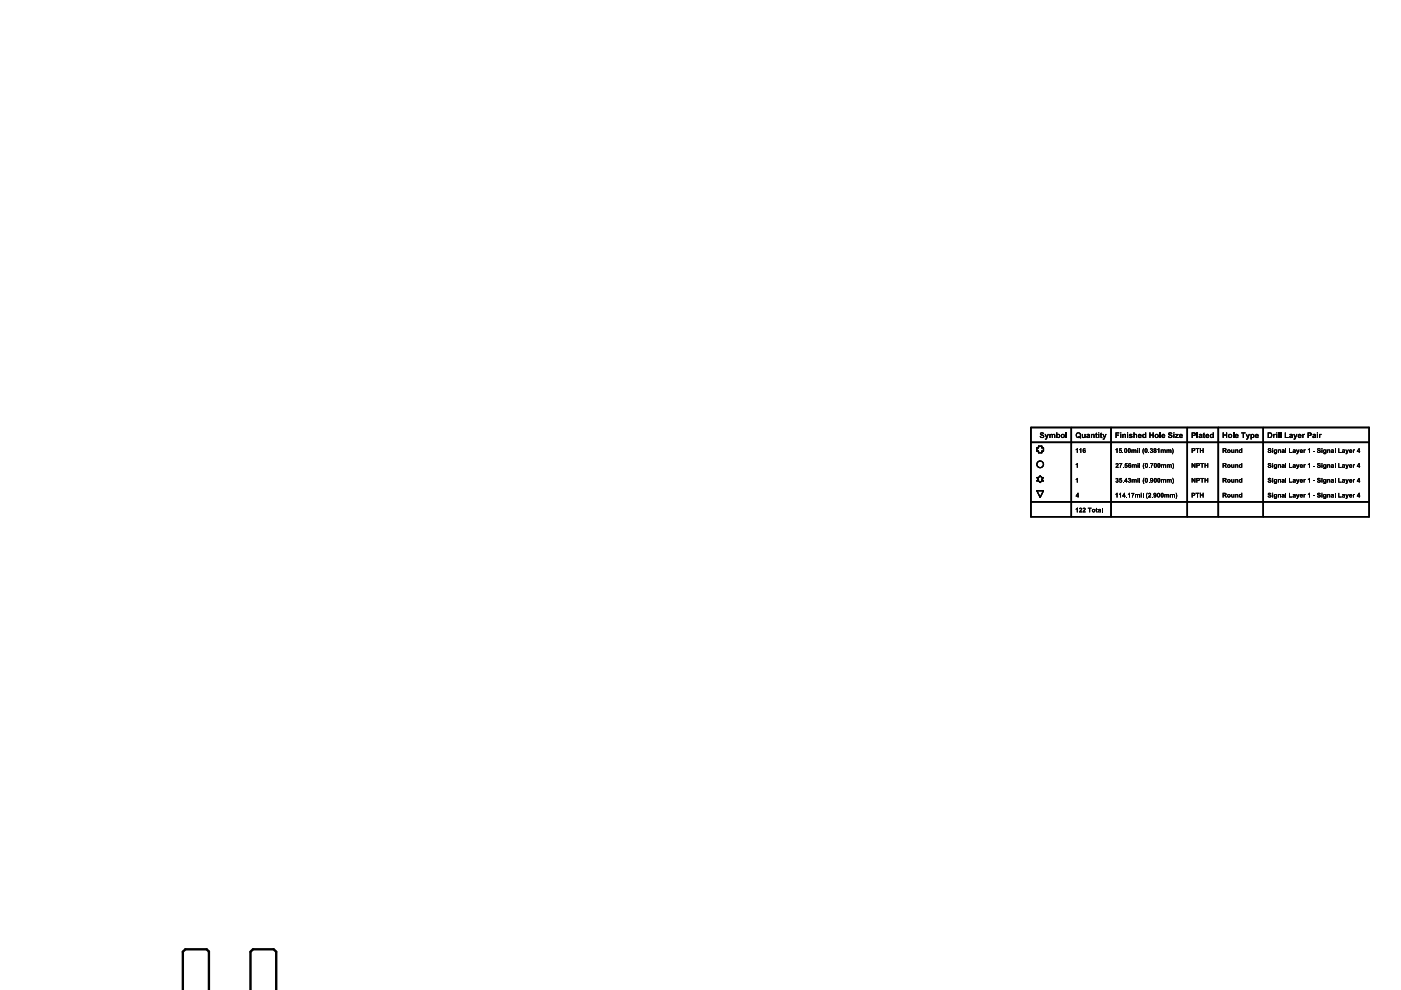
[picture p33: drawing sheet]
<svg xmlns="http://www.w3.org/2000/svg" width="297mm" height="210mm" viewBox="0 0 297 210" stroke-linecap="round" stroke-linejoin="round" font-family="sans-serif">
<g fill="none" stroke="#000" stroke-width=".25">
<path d="M219.8 94.9h.4v-.3h.7v.3h.3v.7h-.3v.4h-.7v-.4h-.4zM219.8 101.3h.4l.3-.4 .4 .4h.3l-.3 .3 .3 .4h-.3l-.4 .3-.3-.3h-.4l.4-.4zM219.8 104.1h1.4l-.7 1.4z"/>
<circle cx="220.5" cy="98.5" r=".7"/>
</g>
<path d="M218.6 90.6h71.7v19h-71.7zM218.6 93.8h71.7M227.1 90.6v19M235.6 90.6v19M251.7 90.6v19M258.3 90.6v19M267.8 90.6v19M218.6 106.4h71.7" fill="none" stroke="#000" stroke-width=".3"/>
<g fill="#000">
<path d="M220.5 91.8l.4-.1 .4 .1 .1 .2-.7-.1 .7 .4-.2 .5-.7-.1-.1-.2h.3l.1 .2 .4-.1-.1-.2-.6-.2zM221.5 92h.2l.2 .6 .2-.6h.3l-.6 1.2h-.2l-.1-.2 .3-.2zM222.5 92h.2v.1l.2-.1 .3 .1 .4-.1 .1 .8h-.2l-.1-.6-.2 .1v.5h-.2l-.1-.6-.2 .1v.5h-.2zM225.9 91.7h.3v1.1h-.3zM228.1 95.3l.4-.3v1h-.2v-.7l-.2 .1zM228.1 98.4l.4-.2v1h-.2v-.7l-.2 .1zM228.8 95.3l.4-.3v1h-.1v-.7l-.3 .1zM229.4 92h.2l.1 .7 .2-.1v-.6h.3v.8h-.2v-.1l-.2 .2-.3-.1zM231.3 92l.7 .1 .1 .7h-.3v-.6l-.3 .1v.5h-.2zM232.3 91.8l.2-.1v.3h.2v.2h-.2v.5l.2 .1h-.4zM233.3 91.8l.2-.1v.3h.2v.2h-.2v.5h.2v.1l-.4-.1zM233.7 92h.3l.2 .6 .2-.6h.2l-.3 1-.3 .2h-.2v-.2l.3-.2z"/>
<path d="M236.6 98.3l.2-.1 .3 .1v.3l-.3 .4h.4v.2h-.7l.5-.7-.2-.2-.3 .2zM236.5 95.3l.4-.3v1h-.2v-.7l-.2 .1zM236.5 91.7h.8v.2h-.6v.3h.5v.2h-.5v.4h-.2zM237.3 95.1h.5v.1h-.3l-.1 .2 .5 .1-.2 .5h-.4l-.1-.2 .2-.1 .2 .2 .1-.1-.1-.3-.4 .1zM237.3 98.2h.6l-.3 1h-.2v-.2l.3-.6h-.4zM238 95.8h.2v.2h-.2zM238.1 99h.2v.2h-.2zM238 92h.2v.1l.2-.1 .3 .1v.7h-.2v-.4a.18 .18 0 0 0-.2-.2 .18 .18 0 0 0-.1 .3v.3h-.2zM238.5 98.2h.5v.2h-.3l-.1 .2 .3-.1 .2 .2-.1 .4-.2 .1-.4-.3 .3 .1 .2-.1-.1-.2h-.4zM239.4 92.1l.6-.1 .1 .2h-.5l.5 .3v.3l-.5 .1-.2-.2h.5l-.5-.3zM240.3 91.7h.2v.4l.3-.1 .3 .1v.7h-.2l-.1-.6-.3 .1v.5h-.2zM239.9 95.3h.9l.1 .7h-.1l-.1-.6-.2 .1v.5h-.2v-.6l-.2 .1v.5h-.2z"/>
<path d="M240 98.5h.9l.1 .7h-.2v-.6l-.2 .1v.5h-.2l-.1-.6-.1 .1-.1 .5h-.1zM241.5 95h.2v1h-.2zM241.6 98.2h.2v1h-.2zM242.4 95.1l.2-.1-.2 .6 .2 .7h-.2l-.2-.4zM242.5 98.2h.1l-.1 .5 .1 .7h-.1l-.2-.5zM243.5 95.8h.1v.2h-.1zM243.5 99h.2v.2h-.2zM243.8 95.2l.2-.2 .4 .2-.1 .3 .2 .2-.2 .3-.4-.1-.1-.1 .4 .1 .1-.2-.2-.1 .1-.4-.4 .1zM243.9 98.2h.6l-.3 1-.2-.1 .3-.7h-.4zM243.7 91.7h.2v.4h.5v-.4h.2v1.1h-.2v-.5h-.5v.5h-.2zM245.4 95.3l.4-.3v1h-.2v-.7l-.2 .1zM245.9 91.7h.2v1.1h-.2z"/>
<path d="M246.1 95.3h.9l.1 .7h-.1l-.1-.6-.2 .1v.5h-.2v-.6l-.2 .1v.5h-.2zM246.2 98.5h.9l.1 .7h-.2v-.6l-.2 .1v.5h-.2l-.1-.6-.1 .1v.5h-.2zM247.7 91.8l.4-.1 .4 .2v.1h-.2l-.1-.1-.3 .1 .6 .3 .1 .3-.2 .2h-.7l-.1-.3h.3l.1 .2 .3-.2-.6-.3zM247.3 95.3h1l.1 .7h-.2l-.1-.6-.2 .1v.5h-.1l-.1-.6-.2 .1v.5h-.2zM247.4 98.5h.9l.1 .7h-.2v-.6l-.2 .1v.5h-.2v-.6l-.2 .1v.5h-.2zM248.5 95l.2 .1 .1 .4-.2 .8h-.1l.1-.5zM248.6 98.2h.1l.2 .5-.2 .7h-.1l.1-.4zM249.2 92h.7l-.5 .7h.5v.1h-.8l.5-.6h-.4zM252.7 98.2h.2l.4 .6v-.6h.1v1h-.2l-.4-.7v.7h-.1zM253.7 91.7h.3v1.1h-.3zM253.5 95h.8v.2h-.3v.8h-.2v-.8h-.3zM254.4 95h.2v.4h.4v-.4h.2v1h-.2v-.4h-.4v.4h-.2z"/>
<path d="M254.5 98.2h.8v.2h-.3v.8h-.2v-.8h-.3zM255.1 91.8l.2-.1v.3h.2v.2h-.2v.4l.2 .2h-.4l-.1-.6zM255.4 98.2h.2v.4h.4v-.4h.2v1h-.2v-.5h-.4v.5h-.2zM259.2 91.7h.3v.4h.4v-.4h.3v1.1h-.3v-.5h-.4v.5h-.3zM261.4 91.7h.2v1.1h-.2zM261.1 95.3h.1l.1 .6 .2-.2v-.4h.2v.7h-.6zM261.1 98.5h.1l.1 .5h.2v-.5h.2v.7l-.6-.1zM261.9 95.3l.6 .1v.6h-.1l-.1-.6-.2 .1v.5h-.2zM261.9 98.5h.6v.7h-.1l-.1-.6-.2 .1v.5h-.2zM263.2 91.7h.9v.2h-.3v.9h-.3v-.9h-.3zM264.1 92h.3l.2 .6 .2-.6h.2l-.4 1-.2 .2h-.2v-.2l.3-.2zM268.9 98.3l.4-.1 .2 .1v.2l-.3-.2-.2 .1 .5 .3v.4l-.4 .1-.3-.2v-.1l.3 .1 .3-.1-.5-.3z"/>
<path d="M268.9 95.1l.4-.1 .2 .2v.1l-.3-.1-.2 .1 .5 .3-.1 .4-.6-.1v-.2h.2l.1 .2 .3-.1-.5-.3zM269.9 92h.2v.1l.4-.1-.1 .2-.2 .1-.1 .5h-.2zM271 91.7h.3v1.1h-.3zM270.9 98.5h.6l.1 .7h-.2l-.1-.6-.2 .1v.5h-.2zM270.9 95.3l.6 .1 .1 .6h-.2l-.1-.6-.2 .1v.5h-.2zM271.5 91.7h.2v1.1h-.2zM272.4 91.7h.2v1h.6v.1h-.8zM272.5 98.2h.2v1h-.2zM272.5 95h.2v1h-.2zM273.3 98.2h.2v.8h.5v.2h-.7zM273.3 95.1h.2v.7h.5v.2h-.7zM274.2 92h.2l.2 .6 .2-.6h.3l-.4 1-.2 .2h-.2v-.2l.2-.2z"/>
<path d="M274.8 98.5h.2l.2 .5 .1-.5h.2l-.4 .9h-.3l.2-.2zM274.8 95.3h.2l.2 .5 .1-.5h.2l-.5 1h-.2l.2-.3zM276.1 92h.2v.1l.4-.1-.1 .2-.2 .1-.1 .5h-.2zM276.4 98.5h.5l-.3 .2v.5h-.2zM276.4 95.3h.5l-.3 .2v.5h-.2zM277.3 98.4l.4-.2v1h-.1v-.7l-.3 .1zM277.3 95.3l.4-.3v1h-.1v-.7l-.3 .1zM278.4 98.7h.4v.2h-.4zM278.4 95.6h.4v.1h-.4zM279.3 98.3l.2-.1 .4 .1 .1 .2-.6-.1 .6 .4-.1 .3h-.6l-.1-.2 .5 .1 .1-.2-.5-.2zM279.3 95.2l.2-.2 .4 .2 .1 .1h-.6l.6 .3-.1 .4-.6-.1-.1-.2h.2l.2 .2 .2-.1-.5-.3zM279.7 92h.2v.1l.3-.1v.2l-.3 .1v.5h-.2z"/>
<path d="M281.4 98.5h.6v.7h-.1l-.1-.6-.2 .1v.5h-.2zM281.4 95.3l.6 .1v.6h-.1l-.1-.6-.2 .2v.4h-.2zM283 98.2h.2v1h-.2zM283 95h.2v1h-.2zM283.8 98.2h.1v.8h.5v.2h-.6zM283.8 95.1h.1v.7h.5v.2h-.6zM285.3 98.5h.1l.2 .5 .2-.5h.2l-.5 .9h-.2v-.1l.2-.1zM285.3 95.3h.1l.2 .5 .2-.5h.2l-.5 1h-.2v-.2l.2-.1zM286.9 98.5h.4l-.3 .2v.5h-.1zM286.9 95.3h.4l-.1 .2h-.1l-.1 .5h-.1zM228.1 101.6l.4-.3v1h-.2v-.7l-.2 .2zM228.1 107.9l.4-.3v1h-.2v-.7l-.2 .2z"/>
<path d="M228.8 107.7l.3-.1 .3 .2v.2l-.4 .4h.4v.2h-.6l.4-.6-.1-.2-.3 .1zM229.6 107.7h.5v.4l-.3 .3h.4v.2h-.7l.5-.6-.1-.2-.4 .1zM230.6 107.7h.8v.1h-.3v.8h-.1v-.8h-.4zM232.4 107.8l.2-.1v.2h.1l-.1 .5 .1 .2-.3-.1zM233.6 107.7h.2v.9h-.2zM236.6 101.4h.5v.9h-.4l-.2-.1v-.1l.3 .1 .2-.1-.3-.2 .2-.4-.4 .1zM236.5 104.7l.4-.2v1h-.2v-.7l-.2 .1zM237.3 104.7l.4-.2v1h-.2v-.7l-.2 .1zM237.4 101.3h.5v.2h-.4v.2h.2l.2 .2-.2 .4-.4-.2h.4v-.3l-.4 .1zM238.1 102.1h.2v.2h-.2zM238.8 105.3h.1v.2h-.1zM239.2 101.5l.2-.2 .3 .1-.1 .4 .2 .3-.1 .2-.5-.1v-.1l.2 .1 .2-.1v-.2h-.2l.2-.4-.4 .1z"/>
<path d="M239.2 104.7l.4-.2v1h-.2v-.7l-.2 .1zM239.9 104.5h.6l-.3 1h-.2v-.2l.3-.6h-.4zM239.9 101.6h1l.1 .7h-.2v-.5h-.2v.5h-.2l-.1-.5h-.2v.5h-.2zM240.6 104.8h1l.1 .7h-.2v-.6h-.2v.6h-.2l-.1-.6-.1 .1-.1 .5h-.2zM241.6 101.3h.1v1h-.1zM242.2 104.5h.3v1h-.3zM242.5 101.3h.1l-.1 .4 .1 .9-.2-.1-.1-.5zM243.2 104.5h.1l-.1 .5 .1 .8-.2-.1-.1-.5zM243.5 102.1h.2v.2h-.2zM243.5 104.6l.2-.1 .3 .1 .1 .3-.4 .4h.4v.2h-.7l.5-.7-.1-.2-.4 .2zM244.2 105.3h.2v.2h-.2zM246.2 101.6h.9l.1 .7h-.2v-.5h-.2v.5h-.2v-.5h-.2v.5h-.2z"/>
<path d="M246.9 104.8h.9l.1 .7h-.2v-.6l-.2 .1v.5h-.2l-.1-.6h-.1l-.1 .6h-.1zM247.4 101.6h.9l.1 .7h-.2v-.5h-.2v.5h-.2v-.5h-.2v.5h-.2zM248.5 101.3l.4 .5-.2 .8h-.2l.2-.4zM248.1 104.8h.9l.1 .7h-.2v-.6l-.2 .1v.5h-.2v-.6l-.2 .1v.5h-.2zM249.3 104.5h.1l.2 .5-.2 .8h-.1l.1-.5zM252.7 101.3h.2l.4 .7v-.7h.1v1h-.2l-.4-.6v.6h-.1zM253.5 104.5h.8v.2h-.3v.8h-.2v-.8h-.3zM254.4 104.5h.2v.4h.4v-.4h.2v1h-.2v-.5h-.4v.5h-.2zM254.5 101.3h.8v.2h-.3v.8h-.2v-.8h-.3zM255.4 101.3h.2v.4h.4v-.4h.2v1h-.2v-.4h-.4v.4h-.2zM261.1 101.6h.1l.1 .6 .2-.1v-.5h.2v.7l-.6-.1zM261.1 104.8h.1l.1 .6 .2-.2v-.4h.2v.7l-.2-.1h-.4z"/>
<path d="M261.9 101.6l.6 .1v.6h-.1l-.1-.5-.2 .1v.4h-.2zM261.9 104.8h.6v.7h-.1l-.1-.6-.2 .1v.5h-.2zM268.8 101.5l.3-.2 .4 .1v.2h-.5l.5 .3v.4l-.6-.1-.1-.2 .4 .2 .2-.2-.5-.2zM268.9 104.6l.4-.1 .2 .1v.2l-.3-.2-.2 .1 .5 .3-.1 .4h-.6v-.3h.2l.1 .2 .3-.1-.5-.3zM270.9 101.6l.6 .1 .1 .6h-.2l-.1-.5h-.2v.5h-.2zM270.9 104.8h.6l.1 .7h-.2l-.1-.6-.2 .1v.5h-.2zM272.5 101.3h.2v1h-.2zM272.5 104.5h.2v1h-.2zM273.3 101.3h.2v.9h.5v.1h-.7zM273.3 104.5h.2v.8h.5v.2h-.7zM274.8 101.6h.2l.2 .5 .1-.5h.2l-.4 1h-.3l.2-.3zM274.8 104.8h.2l.2 .5 .1-.5h.2l-.5 1-.2-.1 .2-.2z"/>
<path d="M276.4 101.6h.5l-.3 .2v.5h-.2zM276.4 104.8h.5l-.3 .2v.5h-.2zM277.3 101.6l.4-.3v1h-.1v-.7l-.3 .2zM277.3 104.7l.4-.2v1h-.1v-.7l-.3 .1zM278.4 101.9h.4v.2h-.4zM278.4 105h.4v.2h-.4zM279.3 101.4l.2-.1 .4 .1 .1 .2-.6-.1 .5 .3v.5h-.4l-.2-.1-.1-.2 .4 .2 .2-.1-.5-.3zM279.3 104.6l.1-.1 .5 .1 .1 .2-.6-.1 .6 .3-.1 .4h-.6l-.1-.3h.2l.2 .2 .2-.1-.5-.3zM281.4 101.6l.6 .1v.6h-.1l-.1-.5h-.2v.5h-.2zM281.4 104.8h.6v.7h-.1l-.1-.6-.2 .1v.5h-.2zM283 101.3h.2v1h-.2zM283 104.5h.2v1h-.2z"/>
<path d="M283.8 101.3h.1v.9h.5v.1h-.6zM283.8 104.5h.1v.8h.5v.2h-.6zM285.3 101.6h.1l.2 .5 .2-.5h.2l-.4 1h-.3v-.2l.2-.1zM285.3 104.8h.1l.2 .5 .2-.5h.2l-.5 1-.2-.1 .2-.2zM286.9 101.6h.4l-.3 .3v.4h-.1zM286.9 104.8h.4l-.1 .1h-.1l-.1 .6h-.1z"/>
<path d="M224.1 92.4a.25 .25 0 0 0 .5 0 .25 .25 0 0 0-.5 0zM223.9 91.7h.3v.4l.2-.1 .3 .1 .1 .4-.2 .3h-.7z"/>
<path d="M224.1 92.4a.25 .25 0 0 0 .5 0 .25 .25 0 0 0-.5 0zM223.9 91.7h.3v.4l.2-.1 .3 .1 .1 .4-.2 .3h-.7z"/>
<path d="M224.1 92.4a.25 .25 0 0 0 .5 0 .25 .25 0 0 0-.5 0zM223.9 91.7h.3v.4l.2-.1 .3 .1 .1 .4-.2 .3h-.7z"/>
<path d="M225.1 92.4a.25 .25 0 0 0 .5 0 .25 .25 0 0 0-.5 0zM224.9 92.4a.45 .45 0 0 1 .9 0 .45 .45 0 0 1-.9 0z"/>
<path d="M225.1 92.4a.25 .25 0 0 0 .5 0 .25 .25 0 0 0-.5 0zM224.9 92.4a.45 .45 0 0 1 .9 0 .45 .45 0 0 1-.9 0z"/>
<path d="M225.1 92.4a.25 .25 0 0 0 .5 0 .25 .25 0 0 0-.5 0zM224.9 92.4a.45 .45 0 0 1 .9 0 .45 .45 0 0 1-.9 0z"/>
<path d="M228.4 92v.6l.3 .1-.1-.2a.28 .28 0 0 0 .4-.2 .28 .28 0 0 0-.1-.3l-.3-.1zM228.2 91.8l.5-.1 .4 .1 .1 1.2-1-.3-.1-.6z"/>
<path d="M228.4 92v.6l.3 .1-.1-.2a.28 .28 0 0 0 .4-.2 .28 .28 0 0 0-.1-.3l-.3-.1zM228.2 91.8l.5-.1 .4 .1 .1 1.2-1-.3-.1-.6z"/>
<path d="M228.4 92v.6l.3 .1-.1-.2a.28 .28 0 0 0 .4-.2 .28 .28 0 0 0-.1-.3l-.3-.1zM228.2 91.8l.5-.1 .4 .1 .1 1.2-1-.3-.1-.6z"/>
<path d="M229.6 95.2l.4-.2 .2 .2h-.3l-.2 .2 .5 .1v.4l-.2 .1-.4-.1zM229.7 95.7a.2 .2 0 0 0 .4 0 .2 .2 0 0 0-.4 0z"/>
<path d="M229.6 95.2l.4-.2 .2 .2h-.3l-.2 .2 .5 .1v.4l-.2 .1-.4-.1zM229.7 95.7a.2 .2 0 0 0 .4 0 .2 .2 0 0 0-.4 0z"/>
<path d="M229.6 95.2l.4-.2 .2 .2h-.3l-.2 .2 .5 .1v.4l-.2 .1-.4-.1zM229.7 95.7a.2 .2 0 0 0 .4 0 .2 .2 0 0 0-.4 0z"/>
<path d="M230.6 92.6a.16 .16 0 0 0 .3 0 .16 .16 0 0 0-.3 0zM230.5 92l.6 .1v.7h-.7v-.3l.4-.2v-.1h-.4z"/>
<path d="M230.6 92.6a.16 .16 0 0 0 .3 0 .16 .16 0 0 0-.3 0zM230.5 92l.6 .1v.7h-.7v-.3l.4-.2v-.1h-.4z"/>
<path d="M230.6 92.6a.16 .16 0 0 0 .3 0 .16 .16 0 0 0-.3 0zM230.5 92l.6 .1v.7h-.7v-.3l.4-.2v-.1h-.4z"/>
<path d="M232.9 91.7h.2v.2h-.2zM232.9 92h.2v.8h-.2z"/>
<path d="M232.9 91.7h.2v.2h-.2zM232.9 92h.2v.8h-.2z"/>
<path d="M232.9 91.7h.2v.2h-.2zM232.9 92h.2v.8h-.2z"/>
<path d="M237.5 91.7h.2v.2h-.2zM237.5 92h.2v.8h-.2z"/>
<path d="M237.5 91.7h.2v.2h-.2zM237.5 92h.2v.8h-.2z"/>
<path d="M237.5 91.7h.2v.2h-.2zM237.5 92h.2v.8h-.2z"/>
<path d="M238.6 95.2l-.1 .5 .2 .2 .1-.6zM238.4 95.1l.3-.1 .2 .2 .1 .5-.2 .3-.4-.2z"/>
<path d="M238.6 95.2l-.1 .5 .2 .2 .1-.6zM238.4 95.1l.3-.1 .2 .2 .1 .5-.2 .3-.4-.2z"/>
<path d="M238.6 95.2l-.1 .5 .2 .2 .1-.6zM238.4 95.1l.3-.1 .2 .2 .1 .5-.2 .3-.4-.2z"/>
<path d="M238.9 91.7h.3v.2h-.3zM238.9 92h.3v.8h-.3z"/>
<path d="M238.9 91.7h.3v.2h-.3zM238.9 92h.3v.8h-.3z"/>
<path d="M238.9 91.7h.3v.2h-.3zM238.9 92h.3v.8h-.3z"/>
<path d="M239.4 95.2l-.1 .5 .2 .2v-.6zM239.2 95.2l.3-.2 .2 .2v.5l-.2 .3-.3-.1z"/>
<path d="M239.4 95.2l-.1 .5 .2 .2v-.6zM239.2 95.2l.3-.2 .2 .2v.5l-.2 .3-.3-.1z"/>
<path d="M239.4 95.2l-.1 .5 .2 .2v-.6zM239.2 95.2l.3-.2 .2 .2v.5l-.2 .3-.3-.1z"/>
<path d="M239.3 98.3l.2-.1 .3 .1-.4 .2v.1l.4 .1-.1 .4-.2 .1-.3-.2zM239.4 98.7v.3h.2v-.3z"/>
<path d="M239.3 98.3l.2-.1 .3 .1-.4 .2v.1l.4 .1-.1 .4-.2 .1-.3-.2zM239.4 98.7v.3h.2v-.3z"/>
<path d="M239.3 98.3l.2-.1 .3 .1-.4 .2v.1l.4 .1-.1 .4-.2 .1-.3-.2zM239.4 98.7v.3h.2v-.3z"/>
<path d="M241.1 95h.2v.2h-.2zM241.1 95.3h.2v.7h-.2z"/>
<path d="M241.1 95h.2v.2h-.2zM241.1 95.3h.2v.7h-.2z"/>
<path d="M241.1 95h.2v.2h-.2zM241.1 95.3h.2v.7h-.2z"/>
<path d="M241.2 98.2h.2v.2h-.2zM241.2 98.5h.2v.7h-.2z"/>
<path d="M241.2 98.2h.2v.2h-.2zM241.2 98.5h.2v.7h-.2z"/>
<path d="M241.2 98.2h.2v.2h-.2zM241.2 98.5h.2v.7h-.2z"/>
<path d="M241.5 92.2v.2h.3l-.1-.2zM241.3 92.1l.3-.1 .3 .1 .1 .4h-.5l.2 .2 .3-.1-.1 .2-.3 .1-.3-.2z"/>
<path d="M241.5 92.2v.2h.3l-.1-.2zM241.3 92.1l.3-.1 .3 .1 .1 .4h-.5l.2 .2 .3-.1-.1 .2-.3 .1-.3-.2z"/>
<path d="M241.5 92.2v.2h.3l-.1-.2zM241.3 92.1l.3-.1 .3 .1 .1 .4h-.5l.2 .2 .3-.1-.1 .2-.3 .1-.3-.2z"/>
<path d="M242.9 95.2v.5l.1 .2 .1-.5zM242.8 95.1l.2-.1 .2 .2 .1 .5-.2 .3-.4-.2z"/>
<path d="M242.9 95.2v.5l.1 .2 .1-.5zM242.8 95.1l.2-.1 .2 .2 .1 .5-.2 .3-.4-.2z"/>
<path d="M242.9 95.2v.5l.1 .2 .1-.5zM242.8 95.1l.2-.1 .2 .2 .1 .5-.2 .3-.4-.2z"/>
<path d="M242.3 92.1l.3-.1 .2 .1v-.4h.2v1.1h-.7zM242.4 92.4a.24 .24 0 0 0 .4 0 .24 .24 0 0 0-.4 0z"/>
<path d="M242.3 92.1l.3-.1 .2 .1v-.4h.2v1.1h-.7zM242.4 92.4a.24 .24 0 0 0 .4 0 .24 .24 0 0 0-.4 0z"/>
<path d="M242.3 92.1l.3-.1 .2 .1v-.4h.2v1.1h-.7zM242.4 92.4a.24 .24 0 0 0 .4 0 .24 .24 0 0 0-.4 0z"/>
<path d="M243 98.4l-.1 .5 .2 .1 .1-.6zM242.8 98.3l.3-.1 .2 .1 .1 .6-.2 .3-.4-.2z"/>
<path d="M243 98.4l-.1 .5 .2 .1 .1-.6zM242.8 98.3l.3-.1 .2 .1 .1 .6-.2 .3-.4-.2z"/>
<path d="M243 98.4l-.1 .5 .2 .1 .1-.6zM242.8 98.3l.3-.1 .2 .1 .1 .6-.2 .3-.4-.2z"/>
<path d="M244.8 95.3a.11 .11 0 0 0 .2 0 .11 .11 0 0 0-.2 0zM244.8 95.7a.15 .15 0 0 0 .3 0 .15 .15 0 0 0-.3 0zM244.6 95.2l.2-.2 .3 .1-.1 .4 .2 .3-.1 .2-.5-.1 .1-.4z"/>
<path d="M244.8 95.3a.11 .11 0 0 0 .2 0 .11 .11 0 0 0-.2 0zM244.8 95.7a.15 .15 0 0 0 .3 0 .15 .15 0 0 0-.3 0zM244.6 95.2l.2-.2 .3 .1-.1 .4 .2 .3-.1 .2-.5-.1 .1-.4z"/>
<path d="M244.8 95.3a.11 .11 0 0 0 .2 0 .11 .11 0 0 0-.2 0zM244.8 95.7a.15 .15 0 0 0 .3 0 .15 .15 0 0 0-.3 0zM244.6 95.2l.2-.2 .3 .1-.1 .4 .2 .3-.1 .2-.5-.1 .1-.4z"/>
<path d="M244.9 98.4l-.1 .5 .2 .1 .1-.5zM244.7 98.3l.3-.1 .2 .2 .1 .4-.2 .4-.4-.2z"/>
<path d="M244.9 98.4l-.1 .5 .2 .1 .1-.5zM244.7 98.3l.3-.1 .2 .2 .1 .4-.2 .4-.4-.2z"/>
<path d="M244.9 98.4l-.1 .5 .2 .1 .1-.5zM244.7 98.3l.3-.1 .2 .2 .1 .4-.2 .4-.4-.2z"/>
<path d="M245 92.4a.25 .25 0 0 0 .5 0 .25 .25 0 0 0-.5 0zM244.8 92.4a.45 .45 0 0 1 .9 0 .45 .45 0 0 1-.9 0z"/>
<path d="M245 92.4a.25 .25 0 0 0 .5 0 .25 .25 0 0 0-.5 0zM244.8 92.4a.45 .45 0 0 1 .9 0 .45 .45 0 0 1-.9 0z"/>
<path d="M245 92.4a.25 .25 0 0 0 .5 0 .25 .25 0 0 0-.5 0zM244.8 92.4a.45 .45 0 0 1 .9 0 .45 .45 0 0 1-.9 0z"/>
<path d="M245.6 98.4v.5l.1 .1 .1-.5zM245.4 98.3l.4-.1 .2 .2v.4l-.1 .4-.5-.2z"/>
<path d="M245.6 98.4v.5l.1 .1 .1-.5zM245.4 98.3l.4-.1 .2 .2v.4l-.1 .4-.5-.2z"/>
<path d="M245.6 98.4v.5l.1 .1 .1-.5zM245.4 98.3l.4-.1 .2 .2v.4l-.1 .4-.5-.2z"/>
<path d="M246.5 92.2v.2h.3l-.1-.2zM246.4 92.1l.3-.1 .2 .1 .1 .4h-.5l.2 .2 .3-.1-.1 .2-.3 .1-.3-.2z"/>
<path d="M246.5 92.2v.2h.3l-.1-.2zM246.4 92.1l.3-.1 .2 .1 .1 .4h-.5l.2 .2 .3-.1-.1 .2-.3 .1-.3-.2z"/>
<path d="M246.5 92.2v.2h.3l-.1-.2zM246.4 92.1l.3-.1 .2 .1 .1 .4h-.5l.2 .2 .3-.1-.1 .2-.3 .1-.3-.2z"/>
<path d="M248.8 91.7h.2v.2h-.2zM248.8 92h.2v.8h-.2z"/>
<path d="M248.8 91.7h.2v.2h-.2zM248.8 92h.2v.8h-.2z"/>
<path d="M248.8 91.7h.2v.2h-.2zM248.8 92h.2v.8h-.2z"/>
<path d="M250.3 92.2l-.1 .2h.3v-.2zM250.1 92.1l.3-.1 .3 .1 .1 .4h-.6l.2 .2 .4-.1-.2 .2-.3 .1-.3-.2z"/>
<path d="M250.3 92.2l-.1 .2h.3v-.2zM250.1 92.1l.3-.1 .3 .1 .1 .4h-.6l.2 .2 .4-.1-.2 .2-.3 .1-.3-.2z"/>
<path d="M250.3 92.2l-.1 .2h.3v-.2zM250.1 92.1l.3-.1 .3 .1 .1 .4h-.6l.2 .2 .4-.1-.2 .2-.3 .1-.3-.2z"/>
<path d="M252.9 95.2v.3l.3-.1-.1-.2zM252.7 95l.5 .1 .2 .2-.1 .3h-.4v.4h-.2z"/>
<path d="M252.9 95.2v.3l.3-.1-.1-.2zM252.7 95l.5 .1 .2 .2-.1 .3h-.4v.4h-.2z"/>
<path d="M252.9 95.2v.3l.3-.1-.1-.2zM252.7 95l.5 .1 .2 .2-.1 .3h-.4v.4h-.2z"/>
<path d="M252.9 91.9v.3h.4l-.1-.3zM252.7 91.7h.6l.2 .2-.1 .4-.5 .1v.4h-.2z"/>
<path d="M252.9 91.9v.3h.4l-.1-.3zM252.7 91.7h.6l.2 .2-.1 .4-.5 .1v.4h-.2z"/>
<path d="M252.9 91.9v.3h.4l-.1-.3zM252.7 91.7h.6l.2 .2-.1 .4-.5 .1v.4h-.2z"/>
<path d="M253.8 98.4v.2h.4l-.1-.2zM253.6 98.2h.6l.2 .2-.1 .3-.5 .1v.4h-.2z"/>
<path d="M253.8 98.4v.2h.4l-.1-.2zM253.6 98.2h.6l.2 .2-.1 .3-.5 .1v.4h-.2z"/>
<path d="M253.8 98.4v.2h.4l-.1-.2zM253.6 98.2h.6l.2 .2-.1 .3-.5 .1v.4h-.2z"/>
<path d="M254.4 92.6a.16 .16 0 0 0 .3 0 .16 .16 0 0 0-.3 0zM254.3 92l.6 .1v.7h-.7v-.3l.5-.2-.1-.1h-.4z"/>
<path d="M254.4 92.6a.16 .16 0 0 0 .3 0 .16 .16 0 0 0-.3 0zM254.3 92l.6 .1v.7h-.7v-.3l.5-.2-.1-.1h-.4z"/>
<path d="M254.4 92.6a.16 .16 0 0 0 .3 0 .16 .16 0 0 0-.3 0zM254.3 92l.6 .1v.7h-.7v-.3l.5-.2-.1-.1h-.4z"/>
<path d="M255.9 92.2l-.1 .2h.4l-.2-.2zM255.7 92.1l.2-.1 .4 .1 .1 .4h-.6l.2 .2 .4-.1-.2 .2-.3 .1-.2-.2z"/>
<path d="M255.9 92.2l-.1 .2h.4l-.2-.2zM255.7 92.1l.2-.1 .4 .1 .1 .4h-.6l.2 .2 .4-.1-.2 .2-.3 .1-.2-.2z"/>
<path d="M255.9 92.2l-.1 .2h.4l-.2-.2zM255.7 92.1l.2-.1 .4 .1 .1 .4h-.6l.2 .2 .4-.1-.2 .2-.3 .1-.2-.2z"/>
<path d="M256.6 92.1l.3-.1 .2 .1v-.4h.3v1.1h-.8zM256.7 92.4a.25 .25 0 0 0 .5 0 .25 .25 0 0 0-.5 0z"/>
<path d="M256.6 92.1l.3-.1 .2 .1v-.4h.3v1.1h-.8zM256.7 92.4a.25 .25 0 0 0 .5 0 .25 .25 0 0 0-.5 0z"/>
<path d="M256.6 92.1l.3-.1 .2 .1v-.4h.3v1.1h-.8zM256.7 92.4a.25 .25 0 0 0 .5 0 .25 .25 0 0 0-.5 0z"/>
<path d="M259.4 95.2v.3l.4-.1v-.2zM259.2 95l.8 .1v.3l-.2 .2 .3 .4h-.2l-.3-.4h-.2v.4h-.2z"/>
<path d="M259.4 98.4v.2l.4-.1v-.1zM259.2 98.2l.8 .1v.3l-.2 .1 .3 .5h-.2l-.3-.4h-.2v.4h-.2z"/>
<path d="M259.4 95.2v.3l.4-.1v-.2zM259.2 95l.8 .1v.3l-.2 .2 .3 .4h-.2l-.3-.4h-.2v.4h-.2z"/>
<path d="M259.4 98.4v.2l.4-.1v-.1zM259.2 98.2l.8 .1v.3l-.2 .1 .3 .5h-.2l-.3-.4h-.2v.4h-.2z"/>
<path d="M259.4 95.2v.3l.4-.1v-.2zM259.2 95l.8 .1v.3l-.2 .2 .3 .4h-.2l-.3-.4h-.2v.4h-.2z"/>
<path d="M259.4 98.4v.2l.4-.1v-.1zM259.2 98.2l.8 .1v.3l-.2 .1 .3 .5h-.2l-.3-.4h-.2v.4h-.2z"/>
<path d="M260.4 95.6a.21 .21 0 0 0 .4 0 .21 .21 0 0 0-.4 0zM260.2 95.7a.37 .37 0 0 1 .7 0 .37 .37 0 0 1-.7 0z"/>
<path d="M260.3 98.8a.21 .21 0 0 0 .4 0 .21 .21 0 0 0-.4 0zM260.2 98.8a.37 .37 0 0 1 .7 0 .37 .37 0 0 1-.7 0z"/>
<path d="M260.4 95.6a.21 .21 0 0 0 .4 0 .21 .21 0 0 0-.4 0zM260.2 95.7a.37 .37 0 0 1 .7 0 .37 .37 0 0 1-.7 0z"/>
<path d="M260.3 98.8a.21 .21 0 0 0 .4 0 .21 .21 0 0 0-.4 0zM260.2 98.8a.37 .37 0 0 1 .7 0 .37 .37 0 0 1-.7 0z"/>
<path d="M260.4 95.6a.21 .21 0 0 0 .4 0 .21 .21 0 0 0-.4 0zM260.2 95.7a.37 .37 0 0 1 .7 0 .37 .37 0 0 1-.7 0z"/>
<path d="M260.3 98.8a.21 .21 0 0 0 .4 0 .21 .21 0 0 0-.4 0zM260.2 98.8a.37 .37 0 0 1 .7 0 .37 .37 0 0 1-.7 0z"/>
<path d="M260.6 92.4a.24 .24 0 0 0 .4 0 .24 .24 0 0 0-.4 0zM260.4 92.4a.44 .44 0 0 1 .8 0 .44 .44 0 0 1-.8 0z"/>
<path d="M260.6 92.4a.24 .24 0 0 0 .4 0 .24 .24 0 0 0-.4 0zM260.4 92.4a.44 .44 0 0 1 .8 0 .44 .44 0 0 1-.8 0z"/>
<path d="M260.6 92.4a.24 .24 0 0 0 .4 0 .24 .24 0 0 0-.4 0zM260.4 92.4a.44 .44 0 0 1 .8 0 .44 .44 0 0 1-.8 0z"/>
<path d="M262.1 92.2v.2h.3l-.1-.2zM261.9 92.1l.4-.1 .2 .1 .1 .4h-.5l.1 .2 .4-.1-.1 .2-.4 .1-.2-.2z"/>
<path d="M262.1 92.2v.2h.3l-.1-.2zM261.9 92.1l.4-.1 .2 .1 .1 .4h-.5l.1 .2 .4-.1-.1 .2-.4 .1-.2-.2z"/>
<path d="M262.1 92.2v.2h.3l-.1-.2zM261.9 92.1l.4-.1 .2 .1 .1 .4h-.5l.1 .2 .4-.1-.1 .2-.4 .1-.2-.2z"/>
<path d="M262.7 95.4l.2-.1 .3 .1v-.4h.2v1h-.6l-.1-.2zM262.9 95.6a.2 .2 0 0 0 .3 0 .2 .2 0 0 0-.3 0z"/>
<path d="M262.8 98.5h.4v-.3h.2v1l-.7-.1zM262.8 98.8a.2 .2 0 0 0 .4 0 .2 .2 0 0 0-.4 0z"/>
<path d="M262.7 95.4l.2-.1 .3 .1v-.4h.2v1h-.6l-.1-.2zM262.9 95.6a.2 .2 0 0 0 .3 0 .2 .2 0 0 0-.3 0z"/>
<path d="M262.8 98.5h.4v-.3h.2v1l-.7-.1zM262.8 98.8a.2 .2 0 0 0 .4 0 .2 .2 0 0 0-.4 0z"/>
<path d="M262.7 95.4l.2-.1 .3 .1v-.4h.2v1h-.6l-.1-.2zM262.9 95.6a.2 .2 0 0 0 .3 0 .2 .2 0 0 0-.3 0z"/>
<path d="M262.8 98.5h.4v-.3h.2v1l-.7-.1zM262.8 98.8a.2 .2 0 0 0 .4 0 .2 .2 0 0 0-.4 0z"/>
<path d="M265.1 92h.3v.1l.3-.1 .3 .3-.2 .5-.4-.1v.5h-.3zM265.3 92.4a.25 .25 0 0 0 .5 0 .25 .25 0 0 0-.5 0z"/>
<path d="M265.1 92h.3v.1l.3-.1 .3 .3-.2 .5-.4-.1v.5h-.3zM265.3 92.4a.25 .25 0 0 0 .5 0 .25 .25 0 0 0-.5 0z"/>
<path d="M265.1 92h.3v.1l.3-.1 .3 .3-.2 .5-.4-.1v.5h-.3zM265.3 92.4a.25 .25 0 0 0 .5 0 .25 .25 0 0 0-.5 0z"/>
<path d="M266.4 92.2l-.1 .2h.3v-.2zM266.2 92.1l.2-.1 .4 .1 .1 .4h-.6l.2 .2 .4-.1-.2 .2-.3 .1-.3-.2z"/>
<path d="M266.4 92.2l-.1 .2h.3v-.2zM266.2 92.1l.2-.1 .4 .1 .1 .4h-.6l.2 .2 .4-.1-.2 .2-.3 .1-.3-.2z"/>
<path d="M266.4 92.2l-.1 .2h.3v-.2zM266.2 92.1l.2-.1 .4 .1 .1 .4h-.6l.2 .2 .4-.1-.2 .2-.3 .1-.3-.2z"/>
<path d="M269 91.9v.8l.4-.1v-.6zM268.8 91.7l.8 .1 .1 .6-.1 .4h-.8z"/>
<path d="M269 91.9v.8l.4-.1v-.6zM268.8 91.7l.8 .1 .1 .6-.1 .4h-.8z"/>
<path d="M269 91.9v.8l.4-.1v-.6zM268.8 91.7l.8 .1 .1 .6-.1 .4h-.8z"/>
<path d="M269.7 98.2h.2v.2h-.2zM269.7 98.5h.2v.7h-.2z"/>
<path d="M269.7 95h.2v.2h-.2zM269.7 95.3h.2v.7h-.2z"/>
<path d="M269.7 98.2h.2v.2h-.2zM269.7 98.5h.2v.7h-.2z"/>
<path d="M269.7 95h.2v.2h-.2zM269.7 95.3h.2v.7h-.2z"/>
<path d="M269.7 98.2h.2v.2h-.2zM269.7 98.5h.2v.7h-.2z"/>
<path d="M269.7 95h.2v.2h-.2zM269.7 95.3h.2v.7h-.2z"/>
<path d="M270.2 98.8a.2 .2 0 0 0 .4 0 .2 .2 0 0 0-.4 0zM270.1 98.6l.7-.1v.7l-.2 .2-.5-.1h.5v-.2l-.3 .1-.2-.2z"/>
<path d="M270.2 95.6a.2 .2 0 0 0 .4 0 .2 .2 0 0 0-.4 0zM270.1 95.4l.2-.1 .3 .1 .2-.1-.1 .9h-.6v-.1h.4l.1-.2-.2 .1-.3-.1z"/>
<path d="M270.2 98.8a.2 .2 0 0 0 .4 0 .2 .2 0 0 0-.4 0zM270.1 98.6l.7-.1v.7l-.2 .2-.5-.1h.5v-.2l-.3 .1-.2-.2z"/>
<path d="M270.2 95.6a.2 .2 0 0 0 .4 0 .2 .2 0 0 0-.4 0zM270.1 95.4l.2-.1 .3 .1 .2-.1-.1 .9h-.6v-.1h.4l.1-.2-.2 .1-.3-.1z"/>
<path d="M270.2 98.8a.2 .2 0 0 0 .4 0 .2 .2 0 0 0-.4 0zM270.1 98.6l.7-.1v.7l-.2 .2-.5-.1h.5v-.2l-.3 .1-.2-.2z"/>
<path d="M270.2 95.6a.2 .2 0 0 0 .4 0 .2 .2 0 0 0-.4 0zM270.1 95.4l.2-.1 .3 .1 .2-.1-.1 .9h-.6v-.1h.4l.1-.2-.2 .1-.3-.1z"/>
<path d="M270.6 91.7h.2v.2h-.2zM270.6 92h.2v.8h-.2z"/>
<path d="M270.6 91.7h.2v.2h-.2zM270.6 92h.2v.8h-.2z"/>
<path d="M270.6 91.7h.2v.2h-.2zM270.6 92h.2v.8h-.2z"/>
<path d="M271.9 98.9a.15 .15 0 0 0 .3 0 .15 .15 0 0 0-.3 0zM271.8 98.5h.5l.1 .7-.7-.1 .1-.3 .4-.1-.1-.1-.4 .1z"/>
<path d="M271.9 95.8a.15 .15 0 0 0 .3 0 .15 .15 0 0 0-.3 0zM271.8 95.4l.2-.1 .3 .1 .1 .6h-.6l-.1-.3 .5-.1z"/>
<path d="M271.9 98.9a.15 .15 0 0 0 .3 0 .15 .15 0 0 0-.3 0zM271.8 98.5h.5l.1 .7-.7-.1 .1-.3 .4-.1-.1-.1-.4 .1z"/>
<path d="M271.9 95.8a.15 .15 0 0 0 .3 0 .15 .15 0 0 0-.3 0zM271.8 95.4l.2-.1 .3 .1 .1 .6h-.6l-.1-.3 .5-.1z"/>
<path d="M271.9 98.9a.15 .15 0 0 0 .3 0 .15 .15 0 0 0-.3 0zM271.8 98.5h.5l.1 .7-.7-.1 .1-.3 .4-.1-.1-.1-.4 .1z"/>
<path d="M271.9 95.8a.15 .15 0 0 0 .3 0 .15 .15 0 0 0-.3 0zM271.8 95.4l.2-.1 .3 .1 .1 .6h-.6l-.1-.3 .5-.1z"/>
<path d="M273.6 92.6a.16 .16 0 0 0 .3 0 .16 .16 0 0 0-.3 0zM273.5 92l.6 .1v.7h-.7v-.3l.5-.2-.1-.1h-.4z"/>
<path d="M273.6 92.6a.16 .16 0 0 0 .3 0 .16 .16 0 0 0-.3 0zM273.5 92l.6 .1v.7h-.7v-.3l.5-.2-.1-.1h-.4z"/>
<path d="M273.6 92.6a.16 .16 0 0 0 .3 0 .16 .16 0 0 0-.3 0zM273.5 92l.6 .1v.7h-.7v-.3l.5-.2-.1-.1h-.4z"/>
<path d="M274.3 98.9a.13 .13 0 0 0 .2 0 .13 .13 0 0 0-.2 0zM274.1 98.5h.6v.7l-.6-.1v-.3l.4-.1-.1-.1-.3 .1z"/>
<path d="M274.3 95.8l.1 .1 .1-.2zM274.1 95.4h.6v.6l-.6-.1v-.2l.4-.1v-.2l-.4 .1z"/>
<path d="M274.3 98.9a.13 .13 0 0 0 .2 0 .13 .13 0 0 0-.2 0zM274.1 98.5h.6v.7l-.6-.1v-.3l.4-.1-.1-.1-.3 .1z"/>
<path d="M274.3 95.8l.1 .1 .1-.2zM274.1 95.4h.6v.6l-.6-.1v-.2l.4-.1v-.2l-.4 .1z"/>
<path d="M274.3 98.9a.13 .13 0 0 0 .2 0 .13 .13 0 0 0-.2 0zM274.1 98.5h.6v.7l-.6-.1v-.3l.4-.1-.1-.1-.3 .1z"/>
<path d="M274.3 95.8l.1 .1 .1-.2zM274.1 95.4h.6v.6l-.6-.1v-.2l.4-.1v-.2l-.4 .1z"/>
<path d="M275.4 92.2v.2h.3l-.1-.2zM275.3 92.1l.3-.1 .3 .1v.4h-.5l.2 .2 .3-.1-.1 .2-.3 .1-.3-.2z"/>
<path d="M275.4 92.2v.2h.3l-.1-.2zM275.3 92.1l.3-.1 .3 .1v.4h-.5l.2 .2 .3-.1-.1 .2-.3 .1-.3-.2z"/>
<path d="M275.4 92.2v.2h.3l-.1-.2zM275.3 92.1l.3-.1 .3 .1v.4h-.5l.2 .2 .3-.1-.1 .2-.3 .1-.3-.2z"/>
<path d="M275.8 98.7l.3 .1-.1-.2zM275.6 98.6l.5-.1 .1 .4-.4 .1h.4v.1l-.2 .1-.3-.1z"/>
<path d="M275.8 95.5l.3 .1-.1-.2zM275.6 95.4l.3-.1 .3 .1v.3h-.4l.1 .2 .3-.1-.1 .2-.5-.1z"/>
<path d="M275.8 98.7l.3 .1-.1-.2zM275.6 98.6l.5-.1 .1 .4-.4 .1h.4v.1l-.2 .1-.3-.1z"/>
<path d="M275.8 95.5l.3 .1-.1-.2zM275.6 95.4l.3-.1 .3 .1v.3h-.4l.1 .2 .3-.1-.1 .2-.5-.1z"/>
<path d="M275.8 98.7l.3 .1-.1-.2zM275.6 98.6l.5-.1 .1 .4-.4 .1h.4v.1l-.2 .1-.3-.1z"/>
<path d="M275.8 95.5l.3 .1-.1-.2zM275.6 95.4l.3-.1 .3 .1v.3h-.4l.1 .2 .3-.1-.1 .2-.5-.1z"/>
<path d="M277.5 91.9v.3l.4-.1-.1-.2zM277.2 91.7h.7l.2 .3-.1 .4h-.5v.4h-.3z"/>
<path d="M277.5 91.9v.3l.4-.1-.1-.2zM277.2 91.7h.7l.2 .3-.1 .4h-.5v.4h-.3z"/>
<path d="M277.5 91.9v.3l.4-.1-.1-.2zM277.2 91.7h.7l.2 .3-.1 .4h-.5v.4h-.3z"/>
<path d="M278.5 92.6l.2 .1 .1-.3zM278.3 92.1h.7v.7h-.7v-.4l.5-.1-.1-.1h-.4z"/>
<path d="M278.5 92.6l.2 .1 .1-.3zM278.3 92.1h.7v.7h-.7v-.4l.5-.1-.1-.1h-.4z"/>
<path d="M278.5 92.6l.2 .1 .1-.3zM278.3 92.1h.7v.7h-.7v-.4l.5-.1-.1-.1h-.4z"/>
<path d="M279.2 91.7h.2v.2h-.2zM279.2 92h.2v.8h-.2z"/>
<path d="M279.2 91.7h.2v.2h-.2zM279.2 92h.2v.8h-.2z"/>
<path d="M279.2 91.7h.2v.2h-.2zM279.2 92h.2v.8h-.2z"/>
<path d="M280.2 98.2h.2v.2h-.2zM280.2 98.5h.2v.7h-.2z"/>
<path d="M280.2 95h.2v.2h-.2zM280.2 95.3h.2v.7h-.2z"/>
<path d="M280.2 98.2h.2v.2h-.2zM280.2 98.5h.2v.7h-.2z"/>
<path d="M280.2 95h.2v.2h-.2zM280.2 95.3h.2v.7h-.2z"/>
<path d="M280.2 98.2h.2v.2h-.2zM280.2 98.5h.2v.7h-.2z"/>
<path d="M280.2 95h.2v.2h-.2zM280.2 95.3h.2v.7h-.2z"/>
<path d="M280.7 98.8a.2 .2 0 0 0 .4 0 .2 .2 0 0 0-.4 0zM280.6 98.6l.6-.1-.1 .9h-.5l-.1-.2h.5v-.1l-.3 .1-.1-.2z"/>
<path d="M280.7 95.6a.2 .2 0 0 0 .4 0 .2 .2 0 0 0-.4 0zM280.6 95.4l.6-.1-.1 .9h-.5l-.1-.1h.5v-.2l-.2 .1-.2-.1z"/>
<path d="M280.7 98.8a.2 .2 0 0 0 .4 0 .2 .2 0 0 0-.4 0zM280.6 98.6l.6-.1-.1 .9h-.5l-.1-.2h.5v-.1l-.3 .1-.1-.2z"/>
<path d="M280.7 95.6a.2 .2 0 0 0 .4 0 .2 .2 0 0 0-.4 0zM280.6 95.4l.6-.1-.1 .9h-.5l-.1-.1h.5v-.2l-.2 .1-.2-.1z"/>
<path d="M280.7 98.8a.2 .2 0 0 0 .4 0 .2 .2 0 0 0-.4 0zM280.6 98.6l.6-.1-.1 .9h-.5l-.1-.2h.5v-.1l-.3 .1-.1-.2z"/>
<path d="M280.7 95.6a.2 .2 0 0 0 .4 0 .2 .2 0 0 0-.4 0zM280.6 95.4l.6-.1-.1 .9h-.5l-.1-.1h.5v-.2l-.2 .1-.2-.1z"/>
<path d="M282.4 98.9a.13 .13 0 0 0 .2 0 .13 .13 0 0 0-.2 0zM282.3 98.5h.5v.7l-.6-.1 .1-.3 .3-.1v-.1l-.4 .1z"/>
<path d="M282.4 95.8l.1 .1 .1-.2zM282.3 95.4l.3-.1 .2 .1v.6l-.6-.1v-.2l.4-.1v-.2l-.4 .1z"/>
<path d="M282.4 98.9a.13 .13 0 0 0 .2 0 .13 .13 0 0 0-.2 0zM282.3 98.5h.5v.7l-.6-.1 .1-.3 .3-.1v-.1l-.4 .1z"/>
<path d="M282.4 95.8l.1 .1 .1-.2zM282.3 95.4l.3-.1 .2 .1v.6l-.6-.1v-.2l.4-.1v-.2l-.4 .1z"/>
<path d="M282.4 98.9a.13 .13 0 0 0 .2 0 .13 .13 0 0 0-.2 0zM282.3 98.5h.5v.7l-.6-.1 .1-.3 .3-.1v-.1l-.4 .1z"/>
<path d="M282.4 95.8l.1 .1 .1-.2zM282.3 95.4l.3-.1 .2 .1v.6l-.6-.1v-.2l.4-.1v-.2l-.4 .1z"/>
<path d="M284.7 98.9a.15 .15 0 0 0 .3 0 .15 .15 0 0 0-.3 0zM284.6 98.5h.5l.1 .7-.7-.1 .1-.3 .4-.1-.1-.1-.4 .1z"/>
<path d="M284.7 95.8a.15 .15 0 0 0 .3 0 .15 .15 0 0 0-.3 0zM284.6 95.4l.5-.1 .1 .7h-.6v-.3l.4-.1z"/>
<path d="M284.7 98.9a.15 .15 0 0 0 .3 0 .15 .15 0 0 0-.3 0zM284.6 98.5h.5l.1 .7-.7-.1 .1-.3 .4-.1-.1-.1-.4 .1z"/>
<path d="M284.7 95.8a.15 .15 0 0 0 .3 0 .15 .15 0 0 0-.3 0zM284.6 95.4l.5-.1 .1 .7h-.6v-.3l.4-.1z"/>
<path d="M284.7 98.9a.15 .15 0 0 0 .3 0 .15 .15 0 0 0-.3 0zM284.6 98.5h.5l.1 .7-.7-.1 .1-.3 .4-.1-.1-.1-.4 .1z"/>
<path d="M284.7 95.8a.15 .15 0 0 0 .3 0 .15 .15 0 0 0-.3 0zM284.6 95.4l.5-.1 .1 .7h-.6v-.3l.4-.1z"/>
<path d="M286.2 98.7l.3 .1-.1-.2zM286.1 98.5l.5 .1 .1 .3h-.5l.1 .1h.4l-.1 .1h-.5z"/>
<path d="M286.2 95.5l.3 .1-.1-.2zM286.1 95.4l.3-.1 .2 .1 .1 .3h-.5l.1 .2 .4-.1-.2 .2-.4-.1z"/>
<path d="M286.2 98.7l.3 .1-.1-.2zM286.1 98.5l.5 .1 .1 .3h-.5l.1 .1h.4l-.1 .1h-.5z"/>
<path d="M286.2 95.5l.3 .1-.1-.2zM286.1 95.4l.3-.1 .2 .1 .1 .3h-.5l.1 .2 .4-.1-.2 .2-.4-.1z"/>
<path d="M286.2 98.7l.3 .1-.1-.2zM286.1 98.5l.5 .1 .1 .3h-.5l.1 .1h.4l-.1 .1h-.5z"/>
<path d="M286.2 95.5l.3 .1-.1-.2zM286.1 95.4l.3-.1 .2 .1 .1 .3h-.5l.1 .2 .4-.1-.2 .2-.4-.1z"/>
<path d="M288.1 98.5l-.2 .3h.2zM288.1 98.2h.2v1h-.2v-.2h-.4z"/>
<path d="M288.1 95.3l-.2 .4h.2zM288.1 95h.2v1h-.2v-.2h-.4z"/>
<path d="M288.1 98.5l-.2 .3h.2zM288.1 98.2h.2v1h-.2v-.2h-.4z"/>
<path d="M288.1 95.3l-.2 .4h.2zM288.1 95h.2v1h-.2v-.2h-.4z"/>
<path d="M288.1 98.5l-.2 .3h.2zM288.1 98.2h.2v1h-.2v-.2h-.4z"/>
<path d="M288.1 95.3l-.2 .4h.2zM288.1 95h.2v1h-.2v-.2h-.4z"/>
<path d="M228.5 104.8l-.2 .3h.2zM228.5 104.5h.2v1h-.2v-.2h-.4z"/>
<path d="M228.5 104.8l-.2 .3h.2zM228.5 104.5h.2v1h-.2v-.2h-.4z"/>
<path d="M228.5 104.8l-.2 .3h.2zM228.5 104.5h.2v1h-.2v-.2h-.4z"/>
<path d="M231.7 108.2a.21 .21 0 0 0 .4 0 .21 .21 0 0 0-.4 0zM231.5 108.3a.37 .37 0 0 1 .7 0 .37 .37 0 0 1-.7 0z"/>
<path d="M231.7 108.2a.21 .21 0 0 0 .4 0 .21 .21 0 0 0-.4 0zM231.5 108.3a.37 .37 0 0 1 .7 0 .37 .37 0 0 1-.7 0z"/>
<path d="M231.7 108.2a.21 .21 0 0 0 .4 0 .21 .21 0 0 0-.4 0zM231.5 108.3a.37 .37 0 0 1 .7 0 .37 .37 0 0 1-.7 0z"/>
<path d="M233 108.4a.15 .15 0 0 0 .3 0 .15 .15 0 0 0-.3 0zM232.9 108h.5l.1 .6h-.7v-.3l.4-.1v-.2l-.4 .1z"/>
<path d="M233 108.4a.15 .15 0 0 0 .3 0 .15 .15 0 0 0-.3 0zM232.9 108h.5l.1 .6h-.7v-.3l.4-.1v-.2l-.4 .1z"/>
<path d="M233 108.4a.15 .15 0 0 0 .3 0 .15 .15 0 0 0-.3 0zM232.9 108h.5l.1 .6h-.7v-.3l.4-.1v-.2l-.4 .1z"/>
<path d="M238.3 104.8l-.2 .3h.2zM238.4 104.5h.1v.6h.1l-.1 .4h-.2v-.2h-.4z"/>
<path d="M238.3 104.8l-.2 .3h.2zM238.4 104.5h.1v.6h.1l-.1 .4h-.2v-.2h-.4z"/>
<path d="M238.3 104.8l-.2 .3h.2zM238.4 104.5h.1v.6h.1l-.1 .4h-.2v-.2h-.4z"/>
<path d="M238.8 101.6l-.3 .4h.3zM238.8 101.3h.1v.7h.2l-.2 .3h-.1v-.2h-.4z"/>
<path d="M238.8 101.6l-.3 .4h.3zM238.8 101.3h.1v.7h.2l-.2 .3h-.1v-.2h-.4z"/>
<path d="M238.8 101.6l-.3 .4h.3zM238.8 101.3h.1v.7h.2l-.2 .3h-.1v-.2h-.4z"/>
<path d="M241.2 101.3h.2v.2h-.2zM241.2 101.6h.2v.7h-.2z"/>
<path d="M241.2 101.3h.2v.2h-.2zM241.2 101.6h.2v.7h-.2z"/>
<path d="M241.2 101.3h.2v.2h-.2zM241.2 101.6h.2v.7h-.2z"/>
<path d="M241.9 104.5h.2v.2h-.2zM241.9 104.8h.2v.7h-.2z"/>
<path d="M241.9 104.5h.2v.2h-.2zM241.9 104.8h.2v.7h-.2z"/>
<path d="M241.9 104.5h.2v.2h-.2zM241.9 104.8h.2v.7h-.2z"/>
<path d="M243 101.5l-.1 .6 .2 .1 .1-.6zM242.8 101.4l.3-.1 .2 .2v.6l-.2 .2-.3-.2z"/>
<path d="M243 101.5l-.1 .6 .2 .1 .1-.6zM242.8 101.4l.3-.1 .2 .2v.6l-.2 .2-.3-.2z"/>
<path d="M243 101.5l-.1 .6 .2 .1 .1-.6zM242.8 101.4l.3-.1 .2 .2v.6l-.2 .2-.3-.2z"/>
<path d="M244 101.7a.16 .16 0 0 0 .3 0 .16 .16 0 0 0-.3 0zM243.9 101.4l.4-.1 .2 .2v.6l-.2 .2-.4-.1h.3l.1-.2-.4-.1z"/>
<path d="M244 101.7a.16 .16 0 0 0 .3 0 .16 .16 0 0 0-.3 0zM243.9 101.4l.4-.1 .2 .2v.6l-.2 .2-.4-.1h.3l.1-.2-.4-.1z"/>
<path d="M244 101.7a.16 .16 0 0 0 .3 0 .16 .16 0 0 0-.3 0zM243.9 101.4l.4-.1 .2 .2v.6l-.2 .2-.4-.1h.3l.1-.2-.4-.1z"/>
<path d="M244.7 104.8a.16 .16 0 0 0 .3 0 .16 .16 0 0 0-.3 0zM244.6 104.6l.3-.1 .3 .2v.5l-.3 .3-.3-.2h.3l.1-.2-.4-.1z"/>
<path d="M244.7 104.8a.16 .16 0 0 0 .3 0 .16 .16 0 0 0-.3 0zM244.6 104.6l.3-.1 .3 .2v.5l-.3 .3-.3-.2h.3l.1-.2-.4-.1z"/>
<path d="M244.7 104.8a.16 .16 0 0 0 .3 0 .16 .16 0 0 0-.3 0zM244.6 104.6l.3-.1 .3 .2v.5l-.3 .3-.3-.2h.3l.1-.2-.4-.1z"/>
<path d="M244.8 101.5v.5l.2 .2v-.6zM244.7 101.4l.3-.1 .2 .2v.6l-.2 .2-.3-.1z"/>
<path d="M244.8 101.5v.5l.2 .2v-.6zM244.7 101.4l.3-.1 .2 .2v.6l-.2 .2-.3-.1z"/>
<path d="M244.8 101.5v.5l.2 .2v-.6zM244.7 101.4l.3-.1 .2 .2v.6l-.2 .2-.3-.1z"/>
<path d="M245.5 104.7v.5l.2 .1 .1-.5zM245.4 104.6l.3-.1 .2 .2 .1 .4-.3 .4-.4-.2z"/>
<path d="M245.5 104.7v.5l.2 .1 .1-.5zM245.4 104.6l.3-.1 .2 .2 .1 .4-.3 .4-.4-.2z"/>
<path d="M245.5 104.7v.5l.2 .1 .1-.5zM245.4 104.6l.3-.1 .2 .2 .1 .4-.3 .4-.4-.2z"/>
<path d="M245.6 101.5v.6l.1 .1 .1-.6zM245.5 101.4l.3-.1 .2 .2v.6l-.2 .2-.4-.2z"/>
<path d="M245.6 101.5v.6l.1 .1 .1-.6zM245.5 101.4l.3-.1 .2 .2v.6l-.2 .2-.4-.2z"/>
<path d="M245.6 101.5v.6l.1 .1 .1-.6zM245.5 101.4l.3-.1 .2 .2v.6l-.2 .2-.4-.2z"/>
<path d="M246.3 104.7v.5l.1 .1 .1-.5zM246.2 104.6l.3-.1 .2 .2v.6l-.2 .2-.4-.2z"/>
<path d="M246.3 104.7v.5l.1 .1 .1-.5zM246.2 104.6l.3-.1 .2 .2v.6l-.2 .2-.4-.2z"/>
<path d="M246.3 104.7v.5l.1 .1 .1-.5zM246.2 104.6l.3-.1 .2 .2v.6l-.2 .2-.4-.2z"/>
<path d="M252.9 104.7v.2h.3l-.1-.2zM252.7 104.5h.5l.2 .2-.1 .4h-.4v.4h-.2z"/>
<path d="M252.9 104.7v.2h.3l-.1-.2zM252.7 104.5h.5l.2 .2-.1 .4h-.4v.4h-.2z"/>
<path d="M252.9 104.7v.2h.3l-.1-.2zM252.7 104.5h.5l.2 .2-.1 .4h-.4v.4h-.2z"/>
<path d="M253.8 101.5v.3l.4-.1-.1-.2zM253.6 101.3h.6l.2 .2-.1 .4-.5 .1v.3h-.2z"/>
<path d="M253.8 101.5v.3l.4-.1-.1-.2zM253.6 101.3h.6l.2 .2-.1 .4-.5 .1v.3h-.2z"/>
<path d="M253.8 101.5v.3l.4-.1-.1-.2zM253.6 101.3h.6l.2 .2-.1 .4-.5 .1v.3h-.2z"/>
<path d="M259.4 101.5v.3l.4-.1v-.2zM259.2 101.3l.8 .1v.4l-.2 .1 .3 .4h-.2l-.4-.4-.1 .4h-.2z"/>
<path d="M259.4 104.7v.2l.4-.1v-.1zM259.2 104.5l.8 .1v.2l-.2 .2 .3 .5h-.2l-.3-.4h-.2v.4h-.2z"/>
<path d="M259.4 101.5v.3l.4-.1v-.2zM259.2 101.3l.8 .1v.4l-.2 .1 .3 .4h-.2l-.4-.4-.1 .4h-.2z"/>
<path d="M259.4 104.7v.2l.4-.1v-.1zM259.2 104.5l.8 .1v.2l-.2 .2 .3 .5h-.2l-.3-.4h-.2v.4h-.2z"/>
<path d="M259.4 101.5v.3l.4-.1v-.2zM259.2 101.3l.8 .1v.4l-.2 .1 .3 .4h-.2l-.4-.4-.1 .4h-.2z"/>
<path d="M259.4 104.7v.2l.4-.1v-.1zM259.2 104.5l.8 .1v.2l-.2 .2 .3 .5h-.2l-.3-.4h-.2v.4h-.2z"/>
<path d="M260.3 102a.25 .25 0 0 0 .5 0 .25 .25 0 0 0-.5 0zM260.2 102a.37 .37 0 0 1 .7 0 .37 .37 0 0 1-.7 0z"/>
<path d="M260.3 105.1a.25 .25 0 0 0 .5 0 .25 .25 0 0 0-.5 0zM260.2 105.1a.37 .37 0 0 1 .7 0 .37 .37 0 0 1-.7 0z"/>
<path d="M260.3 102a.25 .25 0 0 0 .5 0 .25 .25 0 0 0-.5 0zM260.2 102a.37 .37 0 0 1 .7 0 .37 .37 0 0 1-.7 0z"/>
<path d="M260.3 105.1a.25 .25 0 0 0 .5 0 .25 .25 0 0 0-.5 0zM260.2 105.1a.37 .37 0 0 1 .7 0 .37 .37 0 0 1-.7 0z"/>
<path d="M260.3 102a.25 .25 0 0 0 .5 0 .25 .25 0 0 0-.5 0zM260.2 102a.37 .37 0 0 1 .7 0 .37 .37 0 0 1-.7 0z"/>
<path d="M260.3 105.1a.25 .25 0 0 0 .5 0 .25 .25 0 0 0-.5 0zM260.2 105.1a.37 .37 0 0 1 .7 0 .37 .37 0 0 1-.7 0z"/>
<path d="M262.8 101.7h.4v-.4h.2v1l-.7-.1zM262.9 101.9a.19 .19 0 0 0 .3 0 .19 .19 0 0 0-.3 0z"/>
<path d="M262.7 104.9l.2-.2 .3 .1v-.3h.2v1h-.6l-.1-.3zM262.9 105.1a.2 .2 0 0 0 .4 0 .2 .2 0 0 0-.4 0z"/>
<path d="M262.8 101.7h.4v-.4h.2v1l-.7-.1zM262.9 101.9a.19 .19 0 0 0 .3 0 .19 .19 0 0 0-.3 0z"/>
<path d="M262.7 104.9l.2-.2 .3 .1v-.3h.2v1h-.6l-.1-.3zM262.9 105.1a.2 .2 0 0 0 .4 0 .2 .2 0 0 0-.4 0z"/>
<path d="M262.8 101.7h.4v-.4h.2v1l-.7-.1zM262.9 101.9a.19 .19 0 0 0 .3 0 .19 .19 0 0 0-.3 0z"/>
<path d="M262.7 104.9l.2-.2 .3 .1v-.3h.2v1h-.6l-.1-.3zM262.9 105.1a.2 .2 0 0 0 .4 0 .2 .2 0 0 0-.4 0z"/>
<path d="M269.7 101.3h.2v.2h-.2zM269.7 101.6h.2v.7h-.2z"/>
<path d="M269.7 104.5h.2v.2h-.2zM269.7 104.8h.2v.7h-.2z"/>
<path d="M269.7 101.3h.2v.2h-.2zM269.7 101.6h.2v.7h-.2z"/>
<path d="M269.7 104.5h.2v.2h-.2zM269.7 104.8h.2v.7h-.2z"/>
<path d="M269.7 101.3h.2v.2h-.2zM269.7 101.6h.2v.7h-.2z"/>
<path d="M269.7 104.5h.2v.2h-.2zM269.7 104.8h.2v.7h-.2z"/>
<path d="M270.2 101.9a.2 .2 0 0 0 .4 0 .2 .2 0 0 0-.4 0zM270.1 101.7l.7-.1-.1 .9h-.6v-.1h.5v-.2h-.5z"/>
<path d="M270.2 105.1a.2 .2 0 0 0 .4 0 .2 .2 0 0 0-.4 0zM270.1 104.9l.2-.2 .3 .2 .2-.1-.1 .9h-.6v-.2l.4 .1 .1-.2-.2 .1-.3-.1z"/>
<path d="M270.2 101.9a.2 .2 0 0 0 .4 0 .2 .2 0 0 0-.4 0zM270.1 101.7l.7-.1-.1 .9h-.6v-.1h.5v-.2h-.5z"/>
<path d="M270.2 105.1a.2 .2 0 0 0 .4 0 .2 .2 0 0 0-.4 0zM270.1 104.9l.2-.2 .3 .2 .2-.1-.1 .9h-.6v-.2l.4 .1 .1-.2-.2 .1-.3-.1z"/>
<path d="M270.2 101.9a.2 .2 0 0 0 .4 0 .2 .2 0 0 0-.4 0zM270.1 101.7l.7-.1-.1 .9h-.6v-.1h.5v-.2h-.5z"/>
<path d="M270.2 105.1a.2 .2 0 0 0 .4 0 .2 .2 0 0 0-.4 0zM270.1 104.9l.2-.2 .3 .2 .2-.1-.1 .9h-.6v-.2l.4 .1 .1-.2-.2 .1-.3-.1z"/>
<path d="M271.9 102.1a.15 .15 0 0 0 .3 0 .15 .15 0 0 0-.3 0zM271.8 101.6l.5 .1 .1 .6h-.6l-.1-.3 .5-.1-.5-.1z"/>
<path d="M271.9 105.2a.15 .15 0 0 0 .3 0 .15 .15 0 0 0-.3 0zM271.8 104.9l.2-.2 .3 .1 .1 .7h-.6l-.1-.4 .5-.2z"/>
<path d="M271.9 102.1a.15 .15 0 0 0 .3 0 .15 .15 0 0 0-.3 0zM271.8 101.6l.5 .1 .1 .6h-.6l-.1-.3 .5-.1-.5-.1z"/>
<path d="M271.9 105.2a.15 .15 0 0 0 .3 0 .15 .15 0 0 0-.3 0zM271.8 104.9l.2-.2 .3 .1 .1 .7h-.6l-.1-.4 .5-.2z"/>
<path d="M271.9 102.1a.15 .15 0 0 0 .3 0 .15 .15 0 0 0-.3 0zM271.8 101.6l.5 .1 .1 .6h-.6l-.1-.3 .5-.1-.5-.1z"/>
<path d="M271.9 105.2a.15 .15 0 0 0 .3 0 .15 .15 0 0 0-.3 0zM271.8 104.9l.2-.2 .3 .1 .1 .7h-.6l-.1-.4 .5-.2z"/>
<path d="M274.3 102.1a.15 .15 0 0 0 .3 0 .15 .15 0 0 0-.3 0zM274.1 101.7h.6v.6h-.6v-.3l.4-.1-.4-.1z"/>
<path d="M274.3 105.2a.15 .15 0 0 0 .3 0 .15 .15 0 0 0-.3 0zM274.1 104.8h.6v.7l-.6-.1 .1-.3 .3-.1v-.1h-.4z"/>
<path d="M274.3 102.1a.15 .15 0 0 0 .3 0 .15 .15 0 0 0-.3 0zM274.1 101.7h.6v.6h-.6v-.3l.4-.1-.4-.1z"/>
<path d="M274.3 105.2a.15 .15 0 0 0 .3 0 .15 .15 0 0 0-.3 0zM274.1 104.8h.6v.7l-.6-.1 .1-.3 .3-.1v-.1h-.4z"/>
<path d="M274.3 102.1a.15 .15 0 0 0 .3 0 .15 .15 0 0 0-.3 0zM274.1 101.7h.6v.6h-.6v-.3l.4-.1-.4-.1z"/>
<path d="M274.3 105.2a.15 .15 0 0 0 .3 0 .15 .15 0 0 0-.3 0zM274.1 104.8h.6v.7l-.6-.1 .1-.3 .3-.1v-.1h-.4z"/>
<path d="M275.8 101.8v.1h.3zM275.6 101.7l.2-.1 .3 .1 .1 .3-.4 .1 .4 .1-.2 .1h-.3z"/>
<path d="M275.8 105h.3l-.1-.1zM275.6 104.9l.3-.2 .3 .1v.4l-.4 .1 .4 .1h-.5z"/>
<path d="M275.8 101.8v.1h.3zM275.6 101.7l.2-.1 .3 .1 .1 .3-.4 .1 .4 .1-.2 .1h-.3z"/>
<path d="M275.8 105h.3l-.1-.1zM275.6 104.9l.3-.2 .3 .1v.4l-.4 .1 .4 .1h-.5z"/>
<path d="M275.8 101.8v.1h.3zM275.6 101.7l.2-.1 .3 .1 .1 .3-.4 .1 .4 .1-.2 .1h-.3z"/>
<path d="M275.8 105h.3l-.1-.1zM275.6 104.9l.3-.2 .3 .1v.4l-.4 .1 .4 .1h-.5z"/>
<path d="M280.2 101.3h.2v.2h-.2zM280.2 101.6h.2v.7h-.2z"/>
<path d="M280.2 104.5h.2v.2h-.2zM280.2 104.8h.2v.7h-.2z"/>
<path d="M280.2 101.3h.2v.2h-.2zM280.2 101.6h.2v.7h-.2z"/>
<path d="M280.2 104.5h.2v.2h-.2zM280.2 104.8h.2v.7h-.2z"/>
<path d="M280.2 101.3h.2v.2h-.2zM280.2 101.6h.2v.7h-.2z"/>
<path d="M280.2 104.5h.2v.2h-.2zM280.2 104.8h.2v.7h-.2z"/>
<path d="M280.7 101.9a.2 .2 0 0 0 .4 0 .2 .2 0 0 0-.4 0zM280.6 101.7l.6-.1-.1 1-.5-.1-.1-.1h.5v-.2l-.3 .1-.1-.1z"/>
<path d="M280.7 105.1a.2 .2 0 0 0 .4 0 .2 .2 0 0 0-.4 0zM280.6 104.8h.6v.8l-.2 .2-.5-.2h.5v-.2l-.2 .1-.2-.2z"/>
<path d="M280.7 101.9a.2 .2 0 0 0 .4 0 .2 .2 0 0 0-.4 0zM280.6 101.7l.6-.1-.1 1-.5-.1-.1-.1h.5v-.2l-.3 .1-.1-.1z"/>
<path d="M280.7 105.1a.2 .2 0 0 0 .4 0 .2 .2 0 0 0-.4 0zM280.6 104.8h.6v.8l-.2 .2-.5-.2h.5v-.2l-.2 .1-.2-.2z"/>
<path d="M280.7 101.9a.2 .2 0 0 0 .4 0 .2 .2 0 0 0-.4 0zM280.6 101.7l.6-.1-.1 1-.5-.1-.1-.1h.5v-.2l-.3 .1-.1-.1z"/>
<path d="M280.7 105.1a.2 .2 0 0 0 .4 0 .2 .2 0 0 0-.4 0zM280.6 104.8h.6v.8l-.2 .2-.5-.2h.5v-.2l-.2 .1-.2-.2z"/>
<path d="M282.4 102.1l.2 .1v-.2zM282.3 101.7h.5v.6h-.6l.1-.3 .3-.1-.4-.1z"/>
<path d="M282.4 105.2a.15 .15 0 0 0 .3 0 .15 .15 0 0 0-.3 0zM282.3 104.8l.3-.1 .2 .2v.6l-.6-.1 .1-.3 .3-.1v-.1h-.4z"/>
<path d="M282.4 102.1l.2 .1v-.2zM282.3 101.7h.5v.6h-.6l.1-.3 .3-.1-.4-.1z"/>
<path d="M282.4 105.2a.15 .15 0 0 0 .3 0 .15 .15 0 0 0-.3 0zM282.3 104.8l.3-.1 .2 .2v.6l-.6-.1 .1-.3 .3-.1v-.1h-.4z"/>
<path d="M282.4 102.1l.2 .1v-.2zM282.3 101.7h.5v.6h-.6l.1-.3 .3-.1-.4-.1z"/>
<path d="M282.4 105.2a.15 .15 0 0 0 .3 0 .15 .15 0 0 0-.3 0zM282.3 104.8l.3-.1 .2 .2v.6l-.6-.1 .1-.3 .3-.1v-.1h-.4z"/>
<path d="M284.7 102.1a.15 .15 0 0 0 .3 0 .15 .15 0 0 0-.3 0zM284.6 101.7h.5l.1 .6-.7-.1 .1-.3h.4l-.5-.1z"/>
<path d="M284.7 105.2a.15 .15 0 0 0 .3 0 .15 .15 0 0 0-.3 0zM284.6 104.9l.2-.2 .3 .1 .1 .7-.6-.1v-.3l.4-.1z"/>
<path d="M284.7 102.1a.15 .15 0 0 0 .3 0 .15 .15 0 0 0-.3 0zM284.6 101.7h.5l.1 .6-.7-.1 .1-.3h.4l-.5-.1z"/>
<path d="M284.7 105.2a.15 .15 0 0 0 .3 0 .15 .15 0 0 0-.3 0zM284.6 104.9l.2-.2 .3 .1 .1 .7-.6-.1v-.3l.4-.1z"/>
<path d="M284.7 102.1a.15 .15 0 0 0 .3 0 .15 .15 0 0 0-.3 0zM284.6 101.7h.5l.1 .6-.7-.1 .1-.3h.4l-.5-.1z"/>
<path d="M284.7 105.2a.15 .15 0 0 0 .3 0 .15 .15 0 0 0-.3 0zM284.6 104.9l.2-.2 .3 .1 .1 .7-.6-.1v-.3l.4-.1z"/>
<path d="M286.3 101.8l-.1 .1h.3l-.1-.1zM286.1 101.7l.2-.1 .3 .1 .1 .3-.5 .1 .5 .1-.6 .1z"/>
<path d="M286.3 104.9l-.1 .1h.3l-.1-.1zM286.1 104.8l.3-.1 .2 .2 .1 .3h-.5l.1 .2 .4-.1-.2 .2-.4-.2z"/>
<path d="M286.3 101.8l-.1 .1h.3l-.1-.1zM286.1 101.7l.2-.1 .3 .1 .1 .3-.5 .1 .5 .1-.6 .1z"/>
<path d="M286.3 104.9l-.1 .1h.3l-.1-.1zM286.1 104.8l.3-.1 .2 .2 .1 .3h-.5l.1 .2 .4-.1-.2 .2-.4-.2z"/>
<path d="M286.3 101.8l-.1 .1h.3l-.1-.1zM286.1 101.7l.2-.1 .3 .1 .1 .3-.5 .1 .5 .1-.6 .1z"/>
<path d="M286.3 104.9l-.1 .1h.3l-.1-.1zM286.1 104.8l.3-.1 .2 .2 .1 .3h-.5l.1 .2 .4-.1-.2 .2-.4-.2z"/>
<path d="M288.1 101.6l-.2 .4h.2zM288.1 101.3h.2v1h-.2v-.2h-.4z"/>
<path d="M288.1 104.8l-.2 .3h.2zM288.1 104.5h.2v1h-.2v-.2h-.4z"/>
<path d="M288.1 101.6l-.2 .4h.2zM288.1 101.3h.2v1h-.2v-.2h-.4z"/>
<path d="M288.1 104.8l-.2 .3h.2zM288.1 104.5h.2v1h-.2v-.2h-.4z"/>
<path d="M288.1 101.6l-.2 .4h.2zM288.1 101.3h.2v1h-.2v-.2h-.4z"/>
<path d="M288.1 104.8l-.2 .3h.2zM288.1 104.5h.2v1h-.2v-.2h-.4z"/>
</g>
<path d="M38.8 210v-8.2l.5-.5h4.5l.5 .5v8.2M53.1 210v-8.2l.5-.5h4.4l.6 .5v8.2" fill="none" stroke="#000" stroke-width=".51"/>
</svg>
